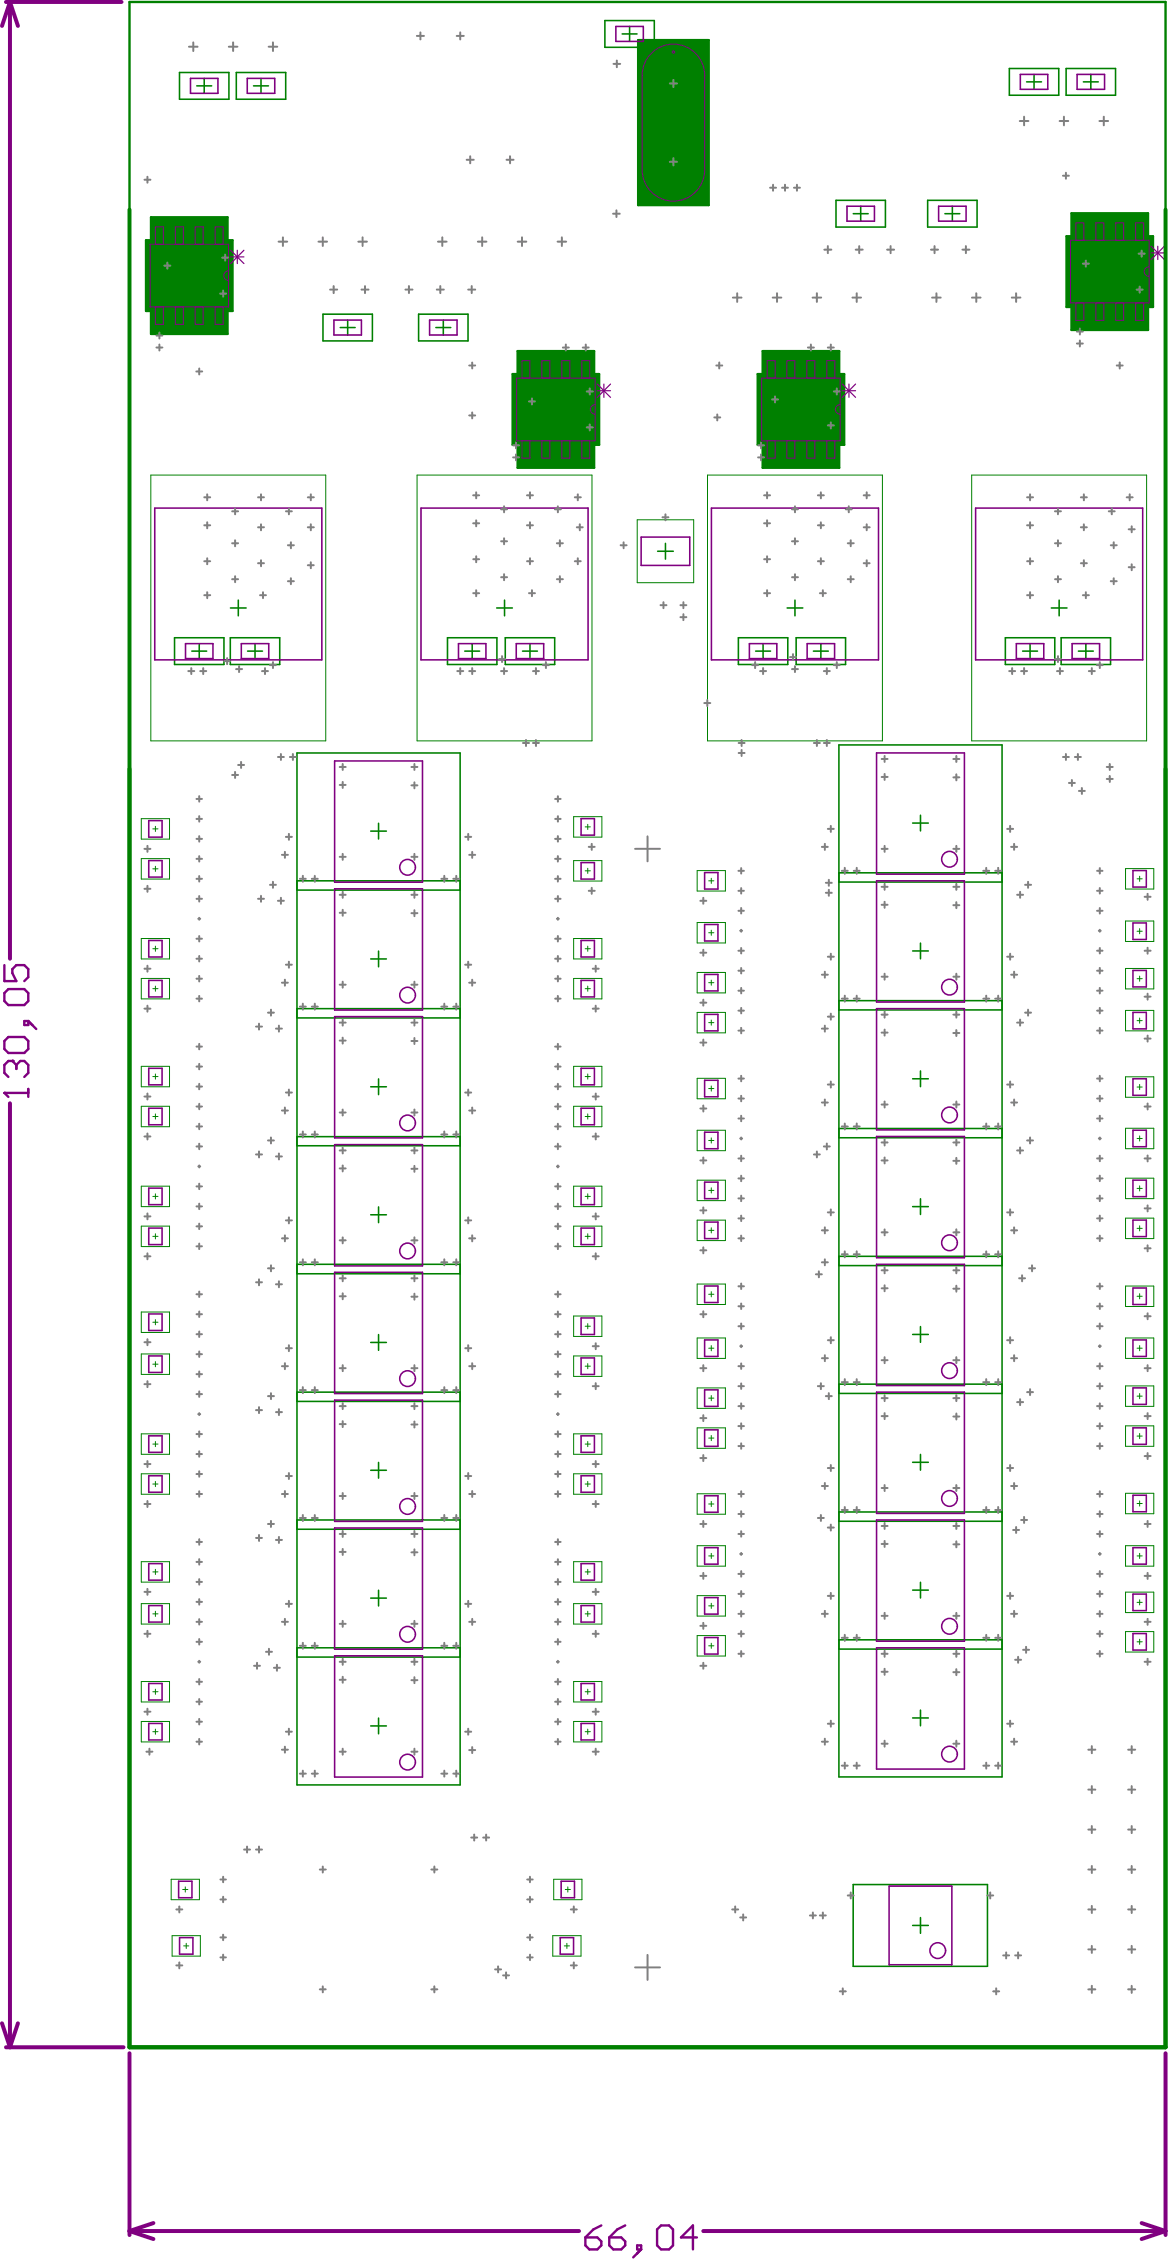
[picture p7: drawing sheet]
<svg xmlns="http://www.w3.org/2000/svg" width="248mm" height="479mm" viewBox="0 0 248 479" stroke-linecap="round" stroke-linejoin="round" font-family="sans-serif">
<g fill="#008000">
<path d="M109.5 74.3h16.2v4.9h1.1v14.9h-1.1v4.9h-16.2v-4.9h-1v-14.9h1z"/>
<path d="M32 46h16.1v4.8h1.1v15h-1.1v4.9h-16.1v-4.9h-1.1v-15h1.1z"/>
<path d="M135 8.5h15v34.9h-15z"/>
<path d="M226.7 45.1h16.2v4.9h1.1v15h-1.1v4.8h-16.2v-4.8h-1v-15h1z"/>
<path d="M161.4 74.3h16.2v4.9h1v14.9h-1v4.9h-16.2v-4.9h-1.1v-14.9h1.1z"/>
</g>
<g fill="none" stroke="#008000" stroke-width=".21">
<path d="M31.9 100.5h37v56.3h-37zM88.3 100.5h37v56.3h-37zM134.8 110h12v13.3h-12zM149.7 100.5h37v56.3h-37zM205.6 100.5h37v56.3h-37zM29.9 173.2h6v4.4h-6zM32.3 175.4h1.1M32.9 174.8v1.1M121.4 172.8h6v4.3h-6zM123.8 175h1.1M124.4 174.4v1.1M29.9 181.7h6v4.3h-6z"/>
<path d="M29.9 198.6h6v4.3h-6zM32.3 183.8h1.1M32.9 183.3v1.1M121.4 182.1h6v4.3h-6zM121.4 198.6h6v4.3h-6zM123.8 184.3h1.1M124.4 183.7v1.1M147.5 184.2h6v4.3h-6zM147.5 195.2h6v4.3h-6zM150 197.4h1.1M150 186.4h1.1M150.5 185.8v1.1"/>
<path d="M150.5 196.8v1.1M238.2 183.8h5.9v4.3h-5.9zM238.2 194.9h5.9v4.3h-5.9zM240.6 197.1h1.1M240.6 186h1.1M241.2 185.4v1.1M241.2 196.5v1.1M29.9 207h6v4.4h-6zM32.3 209.2h1.1M32.3 200.8h1.1M32.9 200.2v1.1M32.9 208.7v1.1"/>
<path d="M121.4 207h6v4.4h-6zM123.8 209.2h1.1M123.8 200.8h1.1M124.4 200.2v1.1M124.4 208.7v1.1M147.5 205.8h6v4.3h-6zM147.5 214.2h6v4.4h-6zM150 216.4h1.1M150 207.9h1.1M150.5 207.4v1.1M150.5 215.8v1.1M238.2 204.9h5.9v4.4h-5.9z"/>
<path d="M238.2 213.8h5.9v4.3h-5.9zM240.6 216h1.1M240.6 207.1h1.1M241.2 206.5v1.1M241.2 215.4v1.1M29.9 225.6h6v4.4h-6zM29.9 234.1h6v4.3h-6zM32.3 236.3h1.1M32.3 227.8h1.1M32.9 227.3v1.1M32.9 235.7v1.1M121.4 225.6h6v4.4h-6z"/>
<path d="M121.4 234.1h6v4.3h-6zM123.8 236.3h1.1M123.8 227.8h1.1M124.4 227.3v1.1M124.4 235.7v1.1M147.5 228.2h6v4.3h-6zM147.5 239.2h6v4.3h-6zM150 230.3h1.1M150.5 229.8v1.1M238.2 227.9h5.9v4.3h-5.9zM238.2 238.7h5.9v4.4h-5.9zM240.6 230h1.1"/>
<path d="M241.2 229.5v1.1M29.9 251h6v4.3h-6zM29.9 259.5h6v4.3h-6zM32.3 253.2h1.1M32.9 252.6v1.1M121.4 251h6v4.3h-6zM121.4 259.5h6v4.3h-6zM123.8 253.2h1.1M124.4 252.6v1.1M147.5 249.7h6v4.4h-6zM147.5 258.2h6v4.3h-6zM150 251.9h1.1"/>
<path d="M150 241.3h1.1M150.5 240.8v1.1M150.5 251.3v1.1M150.5 259.8v1.1M238.2 249.3h5.9v4.3h-5.9zM238.2 257.8h5.9v4.3h-5.9zM240.6 259.9h1.1M240.6 251.5h1.1M240.6 240.9h1.1M241.2 240.4v1.1M241.2 250.9v1.1M241.2 259.4v1.1"/>
<path d="M29.9 277.6h6v4.4h-6zM32.3 279.8h1.1M32.3 261.6h1.1M32.9 261.1v1.1M32.9 279.2v1.1M121.4 278.5h6v4.3h-6zM123.8 261.6h1.1M124.4 261.1v1.1M147.5 271.7h6v4.3h-6zM150 273.9h1.1M150 260.3h1.1M150.5 273.3v1.1"/>
<path d="M238.2 272.1h5.9v4.4h-5.9zM240.6 274.3h1.1M241.2 273.7v1.1M29.9 286.5h6v4.3h-6zM32.3 288.7h1.1M32.9 288.1v1.1M121.4 286.9h6v4.4h-6zM123.8 289.1h1.1M123.8 280.6h1.1M124.4 280.1v1.1M124.4 288.5v1.1M147.5 283.1h6v4.3h-6z"/>
<path d="M147.5 293.7h6v4.3h-6zM150 295.9h1.1M150 285.3h1.1M150.5 284.7v1.1M150.5 295.3v1.1M238.2 283.1h5.9v4.3h-5.9zM238.2 293.3h5.9v4.3h-5.9zM240.6 285.3h1.1M240.6 295.4h1.1M241.2 284.7v1.1M241.2 294.9v1.1M29.9 303.4h6v4.3h-6z"/>
<path d="M29.9 311.9h6v4.3h-6zM32.3 314h1.1M32.3 305.6h1.1M32.9 305v1.1M32.9 313.5v1.1M121.4 303.4h6v4.3h-6zM121.4 311.9h6v4.3h-6zM123.8 314h1.1M123.8 305.6h1.1M124.4 305v1.1M124.4 313.5v1.1M147.5 302.1h6v4.4h-6z"/>
<path d="M147.5 316.1h6v4.3h-6zM150 318.3h1.1M150 304.3h1.1M150.5 303.8v1.1M150.5 317.7v1.1M238.2 301.7h5.9v4.3h-5.9zM238.2 316h5.9v4.3h-5.9zM240.6 318.1h1.1M240.6 303.9h1.1M241.2 303.3v1.1M241.2 317.6v1.1M29.9 330.5h6v4.3h-6z"/>
<path d="M29.9 339.3h6v4.4h-6zM32.3 332.6h1.1M32.9 332.1v1.1M121.4 330.5h6v4.3h-6zM121.4 339.3h6v4.4h-6zM123.8 332.6h1.1M124.4 332.1v1.1M147.5 327.1h6v4.3h-6zM147.5 337.6h6v4.4h-6zM150 339.8h1.1M150 329.2h1.1M150.5 328.7v1.1"/>
<path d="M150.5 339.3v1.1M238.2 327.1h5.9v4.3h-5.9zM238.2 336.9h5.9v4.3h-5.9zM240.6 329.2h1.1M240.6 339.1h1.1M241.2 328.7v1.1M241.2 338.5v1.1M29.9 355.8h6v4.3h-6zM32.3 358h1.1M32.3 341.5h1.1M32.9 340.9v1.1M32.9 357.4v1.1"/>
<path d="M121.4 355.8h6v4.3h-6zM123.8 358h1.1M123.8 341.5h1.1M124.4 340.9v1.1M124.4 357.4v1.1M147.5 346.1h6v4.3h-6zM150 348.3h1.1M150.5 347.7v1.1M238.2 345.3h5.9v4.3h-5.9zM240.6 347.4h1.1M241.2 346.9v1.1M29.9 364.3h6v4.3h-6z"/>
<path d="M32.3 366.4h1.1M32.9 365.9v1.1M121.4 364.3h6v4.3h-6zM123.8 366.4h1.1M124.4 365.9v1.1M36.2 397.7h6v4.3h-6zM38.7 399.8h1.1M39.2 399.3v1.1M117.2 397.7h5.9v4.3h-5.9zM119.6 399.8h1.1M120.2 399.3v1.1M36.4 409.6h6v4.3h-6z"/>
<path d="M38.9 411.8h1.1M39.4 411.2v1.1M117 409.6h5.9v4.3h-5.9zM119.4 411.8h1.1M120 411.2v1.1"/>
</g>
<path d="M135 8.5h15v34.9h-15zM32 46h16.1v4.8h1.1v15h-1.1v4.9h-16.1v-4.9h-1.1v-15h1.1zM226.7 45.1h16.2v4.9h1.1v15h-1.1v4.8h-16.2v-4.8h-1v-15h1zM109.5 74.3h16.2v4.9h1.1v14.9h-1.1v4.9h-16.2v-4.9h-1v-14.9h1zM161.4 74.3h16.2v4.9h1v14.9h-1v4.9h-16.2v-4.9h-1.1v-14.9h1.1z" fill="none" stroke="#008000" stroke-width=".51"/>
<g fill="none" stroke="#008000" stroke-width=".33">
<path d="M38 15.3h10.4v5.7h-10.4zM41.6 18.2h3.2M43.2 16.6v3.1M50 15.3h10.5v5.7h-10.5zM53.7 18.2h3.1M55.2 16.6v3.1M128 4.4h10.5v5.6h-10.5zM131.6 7.2h3.2M133.2 5.6v3.2M213.6 14.5h10.4v5.7h-10.4zM217.2 17.3h3.2M218.8 15.7v3.2"/>
<path d="M225.6 14.5h10.5v5.7h-10.5zM229.2 17.3h3.2M230.8 15.7v3.2M176.9 42.4h10.5v5.6h-10.5zM180.6 45.2h3.1M182.1 43.6v3.2M196.3 42.4h10.5v5.6h-10.5zM199.9 45.2h3.2M201.5 43.6v3.2M68.3 66.5h10.5v5.6h-10.5zM72 69.3h3.1M73.6 67.7v3.2"/>
<path d="M88.6 66.5h10.4v5.6h-10.4zM92.2 69.3h3.2M93.8 67.7v3.2M139.2 116.6h3.3M140.8 115v3.3M36.9 135h10.5v5.6h-10.5zM40.6 137.8h3.1M42.2 136.2v3.2M48.7 135h10.5v5.6h-10.5zM48.8 128.7h3.3M50.4 127v3.3M52.4 137.8h3.1"/>
<path d="M54 136.2v3.2M94.7 135h10.4v5.6h-10.4zM98.3 137.8h3.2M99.9 136.2v3.2M105.1 128.7h3.3M106.8 127v3.3M106.9 135h10.5v5.6h-10.5zM110.6 137.8h3.1M112.1 136.2v3.2M156.2 135h10.5v5.6h-10.5zM159.9 137.8h3.2M161.5 136.2v3.2"/>
<path d="M166.6 128.7h3.3M168.2 127v3.3M168.5 135h10.4v5.6h-10.4zM172.1 137.8h3.2M173.7 136.2v3.2M212.7 135h10.5v5.6h-10.5zM216.4 137.8h3.1M218 136.2v3.2M222.5 128.7h3.3M224.1 127v3.3M224.5 135h10.5v5.6h-10.5zM228.2 137.8h3.1"/>
<path d="M229.8 136.2v3.2M62.8 159.3h34.6v218.4h-34.6zM177.5 157.6h34.5v218.4h-34.5zM78.4 175.9h3.4M80.1 174.2v3.3M193.1 174.2h3.3M194.8 172.5v3.3M62.8 188.3h34.6M62.8 186.4h34.6M177.5 186.6h34.5M177.5 184.7h34.5M194.8 199.6v3.3"/>
<path d="M62.8 215.4h34.6M62.8 213.4h34.6M78.4 202.9h3.4M80.1 201.3v3.3M177.5 213.7h34.5M177.5 211.7h34.5M193.1 201.2h3.3M78.4 230h3.4M80.1 228.3v3.3M177.5 238.8h34.5M193.1 228.3h3.3M194.8 226.6v3.3"/>
<path d="M62.8 242.4h34.6M62.8 240.5h34.6M78.4 257.1h3.4M80.1 255.4v3.3M177.5 240.8h34.5M193.1 255.3h3.3M194.8 253.7v3.3M62.8 269.5h34.6M62.8 267.5h34.6M177.5 267.8h34.5M177.5 265.8h34.5M62.8 296.5h34.6"/>
<path d="M62.8 294.6h34.6M78.4 284.1h3.4M80.1 282.4v3.3M177.5 294.9h34.5M177.5 292.9h34.5M193.1 282.4h3.3M194.8 280.7v3.3M78.4 311.1h3.4M80.1 309.5v3.3M177.5 319.9h34.5M193.1 309.4h3.3M194.8 307.8v3.3"/>
<path d="M62.8 323.6h34.6M62.8 321.6h34.6M78.4 338.2h3.4M80.1 336.5v3.3M177.5 321.9h34.5M193.1 336.5h3.3M194.8 334.8v3.3M62.8 350.6h34.6M62.8 348.7h34.6M177.5 349h34.5M177.5 347h34.5M78.4 365.2h3.4"/>
<path d="M80.1 363.6v3.3M193.1 363.5h3.3M194.8 361.9v3.3M180.5 398.8h28.5v17.3h-28.5zM193.1 407.4h3.3M194.8 405.8v3.3"/>
</g>
<g fill="none" stroke="#800080" stroke-width=".33">
<path d="M40.3 16.6h5.8v3.1h-5.8zM52.3 16.6h5.8v3.1h-5.8zM130.3 5.6h5.8v3.2h-5.8zM215.9 15.7h5.8v3.2h-5.8zM227.9 15.7h5.8v3.2h-5.8zM179.2 43.6h5.8v3.2h-5.8zM198.6 43.6h5.8v3.2h-5.8zM70.7 67.7h5.8v3.2h-5.8zM90.9 67.7h5.8v3.2h-5.8zM32.7 107.5h35.4v32.1h-35.4zM89.1 107.5h35.3v32.1h-35.3zM135.7 113.7h10.3v5.9h-10.3z"/>
<path d="M150.5 107.5h35.4v32.1h-35.4zM206.4 107.5h35.4v32.1h-35.4zM39.3 136.2h5.8v3.2h-5.8zM51.1 136.2h5.8v3.2h-5.8zM97 136.2h5.8v3.2h-5.8zM109.2 136.2h5.9v3.2h-5.9zM158.6 136.2h5.8v3.2h-5.8zM170.8 136.2h5.8v3.2h-5.8zM215.1 136.2h5.8v3.2h-5.8zM226.9 136.2h5.8v3.2h-5.8zM185.5 159.3h18.6v25.7h-18.6zM31.5 173.6h2.8v3.5h-2.8z"/>
<path d="M70.8 161h18.6v25.7h-18.6zM123 173.2h2.8v3.5h-2.8zM31.5 182.1h2.8v3.5h-2.8zM31.5 199h2.8v3.5h-2.8zM70.8 188.1h18.6v25.6h-18.6zM123 199h2.8v3.5h-2.8zM123 182.5h2.8v3.5h-2.8zM149.1 184.6h2.8v3.5h-2.8zM149.1 195.6h2.8v3.5h-2.8zM185.5 186.4h18.6v25.6h-18.6zM239.7 184.2h2.9v3.5h-2.9zM239.7 195.3h2.9v3.5h-2.9z"/>
<path d="M31.5 207.5h2.8v3.5h-2.8zM70.8 215.1h18.6v25.7h-18.6zM123 207.5h2.8v3.5h-2.8zM149.1 206.2h2.8v3.5h-2.8zM149.1 214.6h2.8v3.5h-2.8zM185.5 213.4h18.6v25.7h-18.6zM239.7 205.3h2.9v3.5h-2.9zM239.7 214.2h2.9v3.5h-2.9zM31.5 226.1h2.8v3.5h-2.8zM31.5 234.5h2.8v3.5h-2.8zM123 234.5h2.8v3.5h-2.8zM123 226.1h2.8v3.5h-2.8z"/>
<path d="M149.1 228.6h2.8v3.5h-2.8zM149.1 239.6h2.8v3.5h-2.8zM239.7 228.3h2.9v3.5h-2.9zM239.7 239.2h2.9v3.5h-2.9zM31.5 251.4h2.8v3.5h-2.8zM31.5 259.9h2.8v3.5h-2.8zM70.8 242.2h18.6v25.7h-18.6zM123 259.9h2.8v3.5h-2.8zM123 251.4h2.8v3.5h-2.8zM149.1 250.1h2.8v3.5h-2.8zM149.1 258.6h2.8v3.5h-2.8zM185.5 240.5h18.6v25.6h-18.6z"/>
<path d="M239.7 249.7h2.9v3.5h-2.9zM239.7 258.2h2.9v3.5h-2.9zM31.5 278h2.8v3.5h-2.8zM70.8 269.2h18.6v25.7h-18.6zM123 278.9h2.8v3.5h-2.8zM149.1 272.1h2.8v3.5h-2.8zM185.5 267.5h18.6v25.7h-18.6zM239.7 272.5h2.9v3.5h-2.9zM31.5 286.9h2.8v3.5h-2.8zM70.8 296.3h18.6v25.6h-18.6zM123 287.3h2.8v3.5h-2.8zM149.1 283.5h2.8v3.5h-2.8z"/>
<path d="M149.1 294.1h2.8v3.5h-2.8zM185.5 294.6h18.6v25.6h-18.6zM239.7 283.5h2.9v3.5h-2.9zM239.7 293.7h2.9v3.5h-2.9zM31.5 303.8h2.8v3.5h-2.8zM31.5 312.3h2.8v3.5h-2.8zM123 312.3h2.8v3.5h-2.8zM123 303.8h2.8v3.5h-2.8zM149.1 302.6h2.8v3.5h-2.8zM149.1 316.5h2.8v3.5h-2.8zM239.7 302.1h2.9v3.5h-2.9zM239.7 316.4h2.9v3.5h-2.9z"/>
<path d="M31.5 330.9h2.8v3.5h-2.8zM31.5 339.8h2.8v3.4h-2.8zM70.8 323.3h18.6v25.7h-18.6zM123 339.8h2.8v3.4h-2.8zM123 330.9h2.8v3.5h-2.8zM149.1 338.1h2.8v3.5h-2.8zM149.1 327.5h2.8v3.5h-2.8zM185.5 321.6h18.6v25.7h-18.6zM239.7 327.5h2.9v3.5h-2.9zM239.7 337.3h2.9v3.5h-2.9zM31.5 356.2h2.8v3.5h-2.8zM70.8 350.4h18.6v25.6h-18.6z"/>
<path d="M123 356.2h2.8v3.5h-2.8zM149.1 346.5h2.8v3.5h-2.8zM185.5 348.7h18.6v25.6h-18.6zM239.7 345.7h2.9v3.5h-2.9zM31.5 364.7h2.8v3.5h-2.8zM123 364.7h2.8v3.5h-2.8zM37.8 398.1h2.8v3.5h-2.8zM118.7 398.1h2.9v3.5h-2.9zM188.1 399.1h13.3v16.7h-13.3zM38 410h2.8v3.5h-2.8zM118.5 410h2.9v3.5h-2.9z"/>
</g>
<g fill="none" stroke="#800080" stroke-width=".21">
<path d="M135.9 16v19.9M149.1 16v19.9M31.7 51.7h16.7v13.3h-16.7zM32.9 51.7v-3.7h1.7v3.7M37.1 51.7v-3.7h1.7v3.7M41.3 51.7v-3.7h1.7v3.7M45.5 51.7v-3.7h1.7v3.7M226.5 50.8h16.6v13.3h-16.6zM227.7 50.8v-3.6h1.7v3.6M231.9 50.8v-3.6h1.7v3.6M236.1 50.8v-3.6h1.7v3.6M240.3 50.8v-3.6h1.7v3.6"/>
<path d="M32.9 65v3.6h1.7v-3.6M37.1 65v3.6h1.7v-3.6M41.3 65v3.6h1.7v-3.6M45.5 65v3.6h1.7v-3.6M227.7 64.1v3.7h1.7v-3.7M231.9 64.1v3.7h1.7v-3.7M236.1 64.1v3.7h1.7v-3.7M240.3 64.1v3.7h1.7v-3.7M109.3 80h16.6v13.3h-16.6zM110.5 80v-3.7h1.6v3.7M110.5 93.3v3.7h1.6v-3.7M114.7 80v-3.7h1.7v3.7"/>
<path d="M114.7 93.3v3.7h1.7v-3.7M118.9 93.3v3.7h1.7v-3.7M118.9 80v-3.7h1.7v3.7M123.1 93.3v3.7h1.7v-3.7M123.1 80v-3.7h1.7v3.7M161.2 80h16.6v13.3h-16.6zM162.3 93.3v3.7h1.7v-3.7M162.3 80v-3.7h1.7v3.7M166.5 93.3v3.7h1.7v-3.7M166.5 80v-3.7h1.7v3.7M170.7 93.3v3.7h1.7v-3.7M170.7 80v-3.7h1.7v3.7"/>
<path d="M175 93.3v3.7h1.7v-3.7M175 80v-3.7h1.7v3.7"/>
</g>
<g fill="none" stroke="#800080" stroke-width=".84">
<path d="M1.3 .4h24.4M2.1 .4l-1.7 5.1M2.1 .4v202.5M2.1 .4l1.7 5.1M2.1 233.5v199.7M.4 428.1l1.7 5.1M1.3 433.2h24.8M3.8 428.1l-1.7 5.1M27.4 434.5v38.4M246.6 434.5v38.4M27.4 472.1l5.1 1.7M27.4 472.1h95.1"/>
<path d="M32.5 470.4l-5.1 1.7M148.8 472.1h97.8M241.6 470.4l5 1.7M246.6 472.1l-5 1.7"/>
</g>
<g fill="none" stroke="#800080" stroke-width=".25">
<path d="M48.8 53l2.8 2.8M48.8 54.4h2.8M50.2 53v2.8M51.6 53l-2.8 2.8M243.6 52.1l2.8 2.8M243.6 53.5h2.8M245 52.1v2.8M246.4 52.1l-2.8 2.8M126.4 81.3l2.8 2.8M126.4 82.7h2.8M127.8 81.3v2.8M129.2 81.3l-2.8 2.8"/>
<path d="M178.2 82.7h2.8M178.2 81.3l2.8 2.8M179.6 81.3v2.8M181 81.3l-2.8 2.8"/>
</g>
<path d="M.9 231.3h5.1M6 230.4v1.7" fill="none" stroke="#800080" stroke-width=".51"/>
<circle cx=".9" cy="231.3" r=".25" fill="#800080"/>
<path d="M.9 231.3l.9 .8M2.6 224.5h-.8l-.9 .9v1.6l.9 .9" fill="none" stroke="#800080" stroke-width=".51"/>
<circle cx="2.6" cy="224.5" r=".25" fill="#800080"/>
<g fill="none" stroke="#800080" stroke-width=".51">
<path d="M.9 204.2v3.4h2.6l-.9-1.7v-.8l.9-.9h1.6l.9 .9v1.7l-.9 .8M1.8 209.3h3.3l.9 .8v1.7l-.9 .9h-3.3l-.9-.9v-1.7zM1.8 219.4h3.3l.9 .9v1.7l-.9 .8h-3.3l-.9-.8v-1.7zM5.1 216.1h.9v.8h-.9zM6 216.1l1.7 1.6M2.6 224.5l.9 .9M3.5 225.4v.8M3.5 225.4l.8-.9h.8l.9 .9v1.6l-.9 .9M123.9 473.4h2.5l.8 .9v.8l-.8 .9h-1.7l-.8-.9zM127.2 470.9l-1.6 .9-1.7 1.6M128.9 473.4h2.6l.8 .9v.8l-.8 .9h-1.7l-.9-.9zM132.3 470.9l-1.7 .9-1.7 1.6"/>
<path d="M134.8 475.1h.9v.9h-.9zM135.7 476l-1.7 1.7M139.9 470.9h1.7l.8 .9v3.3l-.8 .9h-1.7l-.9-.9v-3.3zM147.5 473.4h-3.4l2.5-2.5v5.1"/>
</g>
<g fill="none" stroke="#800080" stroke-width=".21">
<path d="M135.9 16a6.6 6.6 0 0 1 6.6-6.7 6.6 6.6 0 0 1 6.6 6.7M135.9 35.9a6.6 6.6 0 0 0 6.6 6.7 6.6 6.6 0 0 0 6.6-6.7M48.4 57.3a1.01 1.01 0 0 0-1.1 1 1.01 1.01 0 0 0 1.1 1M243.1 56.5a1.01 1.01 0 0 0-1 1 1.01 1.01 0 0 0 1 1M125.9 85.6a1.01 1.01 0 0 0-1 1 1.01 1.01 0 0 0 1 1.1M177.8 85.6a1.01 1.01 0 0 0-1 1 1.01 1.01 0 0 0 1 1.1"/>
<circle cx="142.5" cy="11" r=".25"/>
</g>
<g fill="none" stroke="#800080" stroke-width=".33">
<circle cx="86.2" cy="183.5" r="1.66"/>
<circle cx="200.9" cy="181.8" r="1.66"/>
<circle cx="86.2" cy="210.6" r="1.66"/>
<circle cx="200.9" cy="208.9" r="1.66"/>
<circle cx="86.2" cy="237.6" r="1.66"/>
<circle cx="200.9" cy="235.9" r="1.66"/>
<circle cx="86.2" cy="264.7" r="1.66"/>
<circle cx="200.9" cy="263" r="1.66"/>
<circle cx="86.2" cy="291.7" r="1.66"/>
<circle cx="200.9" cy="290" r="1.66"/>
<circle cx="86.2" cy="318.8" r="1.66"/>
<circle cx="200.9" cy="317.1" r="1.66"/>
<circle cx="86.2" cy="345.8" r="1.66"/>
<circle cx="200.9" cy="344.1" r="1.66"/>
<circle cx="86.2" cy="372.9" r="1.66"/>
<circle cx="200.9" cy="371.2" r="1.66"/>
<circle cx="198.4" cy="412.8" r="1.66"/>
</g>
<path d="M27.4 44.4v388.8h219.2v-388.8" fill="none" stroke="#008000" stroke-width=".84"/>
<path d="M27.4 .4h219.2v432.8h-219.2z" fill="none" stroke="#008000" stroke-width=".51"/>
<g fill="none" stroke="#808080" stroke-width=".42">
<path d="M40 9.9h1.8M40.9 9v1.8M48.4 9.9h1.8M49.3 9v1.8M56.8 9.9h1.9M57.8 9v1.8M88.2 7.6h1.5M89 6.9v1.5M96.6 7.6h1.5M97.4 6.9v1.5M129.8 13.5h1.4M130.5 12.8v1.4"/>
<path d="M141.7 17.7h1.6M142.5 16.9v1.5M30.6 38h1.2M31.2 37.4v1.3M98.8 33.8h1.4M99.5 33.1v1.5M107.2 33.8h1.5M107.9 33.1v1.5M141.7 34.2h1.6M142.5 33.5v1.5M162.9 39.7h1.3M163.6 39.1v1.3"/>
<path d="M165.5 39.7h1.2M166.1 39.1v1.3M168 39.7h1.3M168.6 39.1v1.3M215.8 25.6h1.8M216.7 24.7v1.8M224.2 25.6h1.8M224.9 37.2h1.3M225.1 24.7v1.8M225.6 36.6v1.2M232.7 25.6h1.8M233.6 24.7v1.8"/>
<path d="M34.8 56.2h1.2M35.4 55.6v1.2M47 54.5h1.3M47.6 53.9v1.3M59 51.1h1.8M59.9 50.2v1.9M67.4 51.1h1.8M68.3 50.2v1.9M75.8 51.1h1.8M76.7 50.2v1.9M92.7 51.1h1.8M93.6 50.2v1.9"/>
<path d="M101.1 51.1h1.8M102 50.2v1.9M109.5 51.1h1.9M110.5 50.2v1.9M118 51.1h1.8M118.9 50.2v1.9M129.7 45.2h1.4M130.4 44.5v1.4M174.4 52.8h1.5M175.2 52.1v1.5M181.1 52.8h1.5M181.8 52.1v1.5"/>
<path d="M187.7 52.8h1.5M188.5 52.1v1.5M197 52.8h1.5M197.8 52.1v1.5M203.6 52.8h1.5M204.4 52.1v1.5M229.1 55.8h1.3M229.8 55.2v1.2M240.9 53.7h1.3M241.6 53v1.3M33.1 73.5h1.3M33.1 71h1.3"/>
<path d="M33.7 70.4v1.2M33.7 72.9v1.3M41.5 78.6h1.3M42.2 78v1.2M46.6 62.1h1.3M47.2 61.5v1.3M69.9 61.3h1.4M70.6 60.5v1.5M76.5 61.3h1.5M77.2 60.5v1.5M85.8 61.3h1.5M86.5 60.5v1.5"/>
<path d="M92.4 61.3h1.5M93.2 60.5v1.5M99.1 61.3h1.5M99.3 77.3h1.3M99.8 60.5v1.5M99.9 76.7v1.3M119.1 73.5h1.3M119.7 72.9v1.3M123.3 73.5h1.3M124 72.9v1.3M151.6 77.3h1.2M152.2 76.7v1.3"/>
<path d="M155.1 63h1.8M156 62.1v1.8M163.5 63h1.8M164.4 62.1v1.8M171 73.5h1.2M171.6 72.9v1.3M171.9 63h1.9M172.9 62.1v1.8M175.2 73.5h1.2M175.8 72.9v1.3M180.4 63h1.8M181.3 62.1v1.8"/>
<path d="M197.2 63h1.9M198.2 62.1v1.8M205.7 63h1.8M206.6 62.1v1.8M214.1 63h1.8M215 62.1v1.8M227.9 70.2h1.2M227.9 72.7h1.2M228.5 69.5v1.3M228.5 72.1v1.2M236.3 77.3h1.3M236.9 76.7v1.3"/>
<path d="M240.5 61.3h1.3M241.2 60.6v1.3M99.3 87.9h1.3M99.9 87.3v1.2M108.6 96.8h1.2M108.6 94.2h1.2M109.2 93.6v1.3M109.2 96.1v1.3M111.9 84.9h1.3M112.6 84.3v1.3M124.2 82.8h1.2M124.2 90.4h1.2"/>
<path d="M124.8 82.2v1.3M124.8 89.8v1.3M151.1 88.3h1.3M151.8 87.7v1.3M160.4 96.8h1.3M160.4 94.2h1.3M161.1 93.6v1.3M161.1 96.1v1.3M163.4 84.5h1.2M164 83.9v1.3M175.2 90h1.2M175.8 89.4v1.3"/>
<path d="M176.4 82.8h1.3M177.1 82.2v1.3M43.2 105.2h1.3M43.2 111.2h1.3M43.2 118.8h1.3M43.8 104.6v1.3M43.8 110.5v1.3M43.8 118.1v1.3M49.1 108.2h1.3M49.1 115h1.3M49.7 107.6v1.2M49.7 114.3v1.3"/>
<path d="M54.6 105.2h1.3M54.6 119.2h1.3M54.6 111.6h1.3M55.2 104.6v1.3M55.2 110.9v1.3M55.2 118.5v1.3M60.5 108.2h1.3M60.9 115.4h1.3M61.1 107.6v1.2M61.6 114.7v1.3M65.1 105.2h1.3M65.1 111.6h1.3"/>
<path d="M65.1 119.6h1.3M65.8 104.6v1.3M65.8 110.9v1.3M65.8 119v1.2M100.1 104.8h1.3M100.1 118.3h1.3M100.1 110.7h1.3M100.8 104.2v1.2M100.8 110.1v1.3M100.8 117.7v1.3M106 107.8h1.3M106 114.5h1.3"/>
<path d="M106.7 107.1v1.3M106.7 113.9v1.3M111.5 111.2h1.3M111.5 118.8h1.3M111.5 104.8h1.3M112.1 104.2v1.2M112.1 110.5v1.3M112.1 118.1v1.3M117.4 107.8h1.3M117.8 115h1.3M118 107.1v1.3M118.5 114.3v1.3"/>
<path d="M121.6 105.2h1.3M121.6 118.8h1.3M122.1 111.6h1.2M122.3 104.6v1.3M122.3 118.1v1.3M122.7 110.9v1.3M131.3 115.4h1.3M132 114.7v1.3M140.2 109.5h1.2M140.8 108.8v1.3M161.7 104.8h1.2M161.7 118.3h1.2"/>
<path d="M161.7 110.7h1.2M162.3 104.2v1.2M162.3 110.1v1.3M162.3 117.7v1.3M167.6 107.8h1.3M167.6 114.5h1.3M168.2 107.1v1.3M168.2 113.9v1.3M173.1 111.2h1.2M173.1 118.8h1.2M173.1 104.8h1.2M173.7 104.2v1.2"/>
<path d="M173.7 110.5v1.3M173.7 118.1v1.3M179 107.8h1.2M179.4 115h1.3M179.6 107.1v1.3M180 114.3v1.3M182.8 119.2h1.2M182.8 111.6h1.2M182.8 104.8h1.2M183.4 104.2v1.2M183.4 110.9v1.3M183.4 118.5v1.3"/>
<path d="M217.3 105.2h1.3M217.3 111.2h1.3M217.3 118.8h1.3M218 104.6v1.3M218 110.5v1.3M218 118.1v1.3M223.2 108.2h1.3M223.2 115h1.3M223.9 107.6v1.2M223.9 114.3v1.3M228.7 105.2h1.3M228.7 119.2h1.3"/>
<path d="M228.7 111.6h1.3M229.4 104.6v1.3M229.4 110.9v1.3M229.4 118.5v1.3M234.6 108.2h1.3M235 115.4h1.3M235.3 107.6v1.2M235.7 114.7v1.3M238.4 105.2h1.3M238.8 112h1.3M239 104.6v1.3M239.5 111.4v1.2"/>
<path d="M239.5 119.4v1.3M43.2 125.9h1.3M43.8 125.3v1.3M47.4 139.9h1.3M48.1 139.3v1.2M49.1 122.6h1.3M49.7 121.9v1.3M55 125.9h1.3M55.7 125.3v1.3M60.9 123h1.3M61.6 122.4v1.2M100.1 125.5h1.3"/>
<path d="M100.8 124.9v1.3M105.6 139.5h1.3M106 122.1h1.3M106.2 138.8v1.3M106.7 121.5v1.3M111.9 125.5h1.3M112.6 124.9v1.3M117.8 122.6h1.3M118.5 121.9v1.3M139.8 128.1h1.2M140.4 127.4v1.3M144 128.1h1.2"/>
<path d="M144 130.6h1.2M144.6 127.4v1.3M144.6 130v1.2M161.7 125.5h1.2M162.3 124.9v1.3M167.2 139h1.2M167.6 122.1h1.3M167.8 138.4v1.3M168.2 121.5v1.3M173.5 125.5h1.3M174.1 124.9v1.3M179.4 122.6h1.3"/>
<path d="M180 121.9v1.3M217.3 125.9h1.3M218 125.3v1.3M223.2 139.5h1.3M223.2 122.6h1.3M223.9 121.9v1.3M223.9 138.8v1.3M229.1 125.9h1.3M229.8 125.3v1.3M235 123h1.3M235.7 122.4v1.2M238.8 120h1.3"/>
<path d="M39.8 142h1.3M40.5 141.4v1.2M42.4 142h1.2M43 141.4v1.2M50 141.6h1.2M50.6 140.9v1.3M55.4 142h1.3M56.1 141.4v1.2M57.1 140.7h1.3M57.8 140.1v1.3M59.4 159.5v1.3M62 159.5v1.3"/>
<path d="M96.8 142h1.2M97.4 141.4v1.2M99.3 142h1.3M99.9 141.4v1.2M106 142h1.3M106.7 141.4v1.2M110.7 157.2h1.2M111.3 156.6v1.3M112.8 142h1.2M112.8 157.2h1.2M113.4 141.4v1.2M113.4 156.6v1.3"/>
<path d="M114.9 140.7h1.3M115.5 140.1v1.3M149 148.8h1.3M149.7 148.1v1.3M156.3 157.2h1.3M156.3 159.3h1.3M156.9 156.6v1.3M156.9 158.7v1.3M159.2 140.7h1.2M159.8 140.1v1.3M160.8 142h1.3M161.5 141.4v1.2"/>
<path d="M167.6 141.6h1.3M168.2 140.9v1.3M172.2 157.2h1.3M172.9 156.6v1.3M174.3 142h1.3M174.3 157.2h1.3M175 141.4v1.2M175 156.6v1.3M176.4 140.7h1.3M177.1 140.1v1.3M187.2 160v1.2M202.4 160v1.2"/>
<path d="M213.5 142h1.3M214.2 141.4v1.2M216.1 142h1.2M216.7 141.4v1.2M223.7 142h1.2M224.3 141.4v1.2M225.6 159.5v1.3M228.1 159.5v1.3M230.4 142h1.3M231 141.4v1.2M232.1 140.7h1.3M232.7 140.1v1.3"/>
<path d="M30.6 179.6h1.2M31.2 179v1.3M41.6 177.5h1.1M41.6 169.1h1.1M41.6 173.3h1.1M42.2 168.5v1.1M42.2 172.7v1.2M42.2 176.9v1.2M49.1 164h1.3M49.7 163.4v1.2M50.4 161.9h1.2M51 161.2v1.3"/>
<path d="M58.8 160.2h1.3M60.5 177.1h1.3M61.1 176.5v1.2M61.3 160.2h1.3M71.9 162.3h1.2M71.9 166.1h1.2M72.5 161.7v1.2M72.5 165.5v1.2M87.1 162.3h1.2M87.1 166.2h1.2M87.7 161.7v1.2M87.7 165.5v1.3"/>
<path d="M98.4 177.1h1.3M99.1 176.5v1.2M117.5 177.5h1.1M117.5 169.1h1.1M117.5 173.3h1.1M118 168.5v1.1M118 172.7v1.2M118 176.9v1.2M124.6 179.2h1.2M125.2 178.6v1.2M134.4 179.6h5.3M137 177v5.3"/>
<path d="M173.9 179.2h1.3M174.5 178.6v1.2M175.2 175.4h1.2M175.8 174.8v1.2M186.6 179.6h1.2M186.6 160.6h1.2M186.6 164.4h1.2M187.2 163.8v1.2M187.2 179v1.3M201.7 179.6h1.3M201.7 160.6h1.3M201.7 164.5h1.3"/>
<path d="M202.4 163.9v1.2M202.4 179v1.3M213.1 175.4h1.3M213.8 174.8v1.2M214 179.2h1.2M214.6 178.6v1.2M224.9 160.2h1.3M226.2 165.7h1.3M226.8 165v1.3M227.5 160.2h1.2M228.3 167.4h1.3M228.9 166.7v1.3"/>
<path d="M234.2 164.8h1.3M234.2 162.3h1.3M234.8 161.7v1.2M234.8 164.2v1.3M30.6 188.1h1.2M31.2 187.4v1.3M41.6 190.2h1.1M41.6 186h1.1M41.6 181.7h1.1M41.6 198.6h1.1M42 194.4h.4M42.2 181.2v1.1"/>
<path d="M42.2 185.4v1.1M42.2 189.6v1.2M42.2 194.2v.4M42.2 198.1v1.1M54.6 190.2h1.3M55.2 189.6v1.2M57.1 187.2h1.3M57.8 186.6v1.3M58.8 190.6h1.3M59.4 190v1.2M59.7 180.9h1.2M60.3 180.3v1.2"/>
<path d="M63.5 186h1.2M64.1 185.3v1.3M66 186h1.2M66.6 185.3v1.3M71.9 189.3h1.2M71.9 181.3h1.2M71.9 193.1h1.2M72.5 180.7v1.2M72.5 188.7v1.3M72.5 192.5v1.3M87.1 189.3h1.2M87.1 181.3h1.2"/>
<path d="M87.1 193.2h1.2M87.7 180.7v1.2M87.7 188.7v1.3M87.7 192.6v1.3M93.4 186h1.2M94 185.3v1.3M95.9 186h1.3M96.5 185.3v1.3M99.3 180.9h1.3M99.9 180.3v1.2M117.5 190.2h1.1M117.5 186h1.1"/>
<path d="M117.5 181.7h1.1M117.5 198.6h1.1M117.8 194.4h.5M118 181.2v1.1M118 185.4v1.1M118 189.6v1.2M118 194.2v.4M118 198.1v1.1M124.6 188.5h1.2M125.2 187.9v1.2M148.2 190.6h1.3M148.8 190v1.2"/>
<path d="M156.3 184.3h1.1M156.3 188.5h1.1M156.3 192.7h1.1M156.6 197h.4M156.8 183.7v1.2M156.8 187.9v1.2M156.8 192.1v1.2M156.8 196.7v.5M174.8 186.8h1.2M174.8 188.9h1.2M175.4 186.2v1.2M175.4 188.3v1.3"/>
<path d="M178.1 184.3h1.3M178.8 183.6v1.3M180.7 184.3h1.2M181.3 183.6v1.3M186.6 187.7h1.2M186.6 191.5h1.2M187.2 187v1.3M187.2 190.8v1.3M201.7 187.7h1.3M201.7 191.5h1.3M202.4 187v1.3M202.4 190.9v1.3"/>
<path d="M208.1 184.3h1.2M208.7 183.6v1.3M210.6 184.3h1.3M211.2 183.6v1.3M215.2 189.3h1.3M215.9 188.7v1.3M216.9 187.2h1.3M217.5 186.6v1.3M232.1 184.3h1.2M232.1 188.5h1.2M232.1 192.7h1.2M232.5 197h.4"/>
<path d="M232.7 183.7v1.2M232.7 187.9v1.2M232.7 192.1v1.2M232.7 196.7v.5M242.2 189.8h1.3M242.8 189.1v1.3M30.6 205h1.2M30.6 213.4h1.2M31.2 204.3v1.3M31.2 212.8v1.3M41.6 211.3h1.1M41.6 202.9h1.1"/>
<path d="M41.6 207.1h1.1M42.2 202.3v1.2M42.2 206.5v1.2M42.2 210.7v1.2M54.2 217.2h1.2M54.8 216.6v1.3M56.7 214.3h1.3M57.3 213.6v1.3M58.4 217.7h1.3M59 217v1.3M59.7 207.9h1.2M60.3 207.3v1.3"/>
<path d="M60.5 204.1h1.3M61.1 203.5v1.3M63.5 213h1.2M64.1 212.4v1.2M66 213h1.2M66.6 212.4v1.2M71.9 216.4h1.2M71.9 208.4h1.2M72.5 207.7v1.3M72.5 215.8v1.2M72.5 219.6v1.2M87.1 216.4h1.2"/>
<path d="M87.1 208.4h1.2M87.7 207.7v1.3M87.7 215.8v1.2M87.7 219.6v1.3M93.4 213h1.2M94 212.4v1.2M95.9 213h1.3M96.5 212.4v1.2M98.4 204.1h1.3M99.1 203.5v1.3M99.3 207.9h1.3M99.9 207.3v1.3"/>
<path d="M117.5 211.3h1.1M117.5 202.9h1.1M117.5 207.1h1.1M118 202.3v1.2M118 206.5v1.2M118 210.7v1.2M125.4 205h1.3M125.4 213.4h1.3M126.1 204.3v1.3M126.1 212.8v1.3M148.2 201.6h1.3M148.2 212.2h1.3"/>
<path d="M148.8 201v1.2M148.8 211.5v1.3M148.8 220v1.3M156.3 201.2h1.1M156.3 218.1h1.1M156.3 209.6h1.1M156.3 205.4h1.1M156.3 213.9h1.1M156.8 200.6v1.2M156.8 204.8v1.2M156.8 209v1.2M156.8 213.3v1.1"/>
<path d="M156.8 217.5v1.2M173.9 217.7h1.3M173.9 206.2h1.3M174.5 205.6v1.3M174.5 217v1.3M175.2 215.1h1.2M175.2 202.4h1.2M175.8 201.8v1.3M175.8 214.5v1.3M178.1 211.3h1.3M178.8 210.7v1.3M180.7 211.3h1.2"/>
<path d="M181.3 210.7v1.3M186.6 206.7h1.2M186.6 214.7h1.2M186.6 218.5h1.2M187.2 206v1.3M187.2 214.1v1.2M187.2 217.9v1.2M201.7 206.7h1.3M201.7 214.7h1.3M201.7 218.6h1.3M202.4 206v1.3M202.4 214.1v1.2"/>
<path d="M202.4 218v1.2M208.1 211.3h1.2M208.7 210.7v1.3M210.6 211.3h1.3M211.2 210.7v1.3M213.1 202.4h1.3M213.8 201.8v1.3M214 206.2h1.2M214.6 205.6v1.3M215.2 216.4h1.3M215.9 215.8v1.2M216.9 214.3h1.3"/>
<path d="M217.5 213.6v1.3M232.1 201.2h1.2M232.1 218.1h1.2M232.1 209.6h1.2M232.1 205.4h1.2M232.1 213.9h1.2M232.7 200.6v1.2M232.7 204.8v1.2M232.7 209v1.2M232.7 213.3v1.1M232.7 217.5v1.2M242.2 201.2h1.3"/>
<path d="M242.2 210.9h1.3M242.2 219.8h1.3M242.8 200.5v1.3M242.8 210.3v1.2M242.8 219.1v1.3M30.6 232h1.2M31.2 231.4v1.3M31.2 239.9v1.2M41.6 238.4h1.1M41.6 234.1h1.1M41.6 229.9h1.1M41.6 221.5h1.1"/>
<path d="M41.6 225.7h1.1M42.2 220.9v1.1M42.2 225.1v1.2M42.2 229.3v1.2M42.2 233.6v1.1M42.2 237.8v1.2M59.7 235h1.2M60.3 234.4v1.2M60.5 231.2h1.3M61.1 230.6v1.2M64.1 239.4v1.3M66.6 239.4v1.3"/>
<path d="M71.9 235.4h1.2M71.9 220.2h1.2M72.5 234.8v1.2M87.1 235.4h1.2M87.1 220.3h1.2M87.7 234.8v1.2M94 239.4v1.3M96.5 239.4v1.3M98.4 231.2h1.3M99.1 230.6v1.2M99.3 235h1.3M99.9 234.4v1.2"/>
<path d="M117.5 238.4h1.1M117.5 234.1h1.1M117.5 229.9h1.1M117.5 221.5h1.1M117.5 225.7h1.1M118 220.9v1.1M118 225.1v1.2M118 229.3v1.2M118 233.6v1.1M118 237.8v1.2M125.4 232h1.3M126.1 231.4v1.3"/>
<path d="M126.1 239.9v1.2M148.2 220.6h1.3M148.2 234.6h1.3M148.8 233.9v1.3M156.3 236.7h1.1M156.3 228.2h1.1M156.3 232.5h1.1M156.8 227.6v1.2M156.8 231.9v1.1M156.8 236.1v1.2M173.9 233.3h1.3M174.5 232.7v1.2"/>
<path d="M175.2 229.5h1.2M175.8 228.9v1.2M178.1 238.4h1.3M178.8 237.7v1.3M180.7 238.4h1.2M181.3 237.7v1.3M186.6 233.7h1.2M187.2 233.1v1.3M201.7 233.7h1.3M202.4 233.1v1.3M208.1 238.4h1.2M208.7 237.7v1.3"/>
<path d="M210.6 238.4h1.3M211.2 237.7v1.3M213.1 229.5h1.3M213.8 228.9v1.2M214 233.3h1.2M214.6 232.7v1.2M232.1 236.7h1.2M232.1 228.2h1.2M232.1 232.5h1.2M232.7 227.6v1.2M232.7 231.9v1.1M232.7 236.1v1.2"/>
<path d="M242.2 234.1h1.3M242.8 233.5v1.3M30.6 240.5h1.2M30.6 257.4h1.2M31.2 256.8v1.2M41.6 242.6h1.1M41.6 251.1h1.1M41.6 255.3h1.1M41.6 259.5h1.1M42 246.8h.4M42.2 242v1.2M42.2 246.6v.4"/>
<path d="M42.2 250.5v1.1M42.2 254.7v1.2M42.2 258.9v1.2M54.2 244.3h1.2M54.8 243.7v1.2M56.7 241.3h1.3M57.3 240.7v1.3M58.4 244.7h1.3M59 244.1v1.2M60.5 258.2h1.3M61.1 257.6v1.3M63.5 240.1h1.2"/>
<path d="M66 240.1h1.2M71.9 243.4h1.2M71.9 247.2h1.2M72.5 242.8v1.3M72.5 246.6v1.3M87.1 243.4h1.2M87.1 247.3h1.2M87.7 242.8v1.3M87.7 246.7v1.3M93.4 240.1h1.2M95.9 240.1h1.3M98.4 258.2h1.3"/>
<path d="M99.1 257.6v1.3M117.5 242.6h1.1M117.5 251.1h1.1M117.5 255.3h1.1M117.5 259.5h1.1M117.8 246.8h.5M118 242v1.2M118 246.6v.4M118 250.5v1.1M118 254.7v1.2M118 258.9v1.2M125.4 240.5h1.3"/>
<path d="M125.4 257.4h1.3M126.1 256.8v1.2M148.2 245.6h1.3M148.2 256.1h1.3M148.8 244.9v1.3M148.8 255.5v1.3M156.3 245.1h1.1M156.3 257.8h1.1M156.3 249.4h1.1M156.3 253.6h1.1M156.6 240.9h.4M156.8 240.7v.4"/>
<path d="M156.8 244.6v1.1M156.8 248.8v1.1M156.8 253v1.2M156.8 257.2v1.2M172.2 244.3h1.3M172.9 243.7v1.2M174.3 242.6h1.3M174.5 259.7v1.3M175 242v1.2M175.2 256.5h1.2M175.8 255.9v1.3M186.6 241.8h1.2"/>
<path d="M186.6 245.6h1.2M187.2 241.1v1.3M187.2 244.9v1.3M201.7 241.8h1.3M201.7 245.6h1.3M202.4 241.1v1.3M202.4 245v1.3M213.1 256.5h1.3M213.8 255.9v1.3M214.6 259.7v1.3M215.2 243.4h1.3M215.9 242.8v1.3"/>
<path d="M217.3 241.3h1.3M218 240.7v1.3M232.1 245.1h1.2M232.1 257.8h1.2M232.1 249.4h1.2M232.1 253.6h1.2M232.5 240.9h.4M232.7 240.7v.4M232.7 244.6v1.1M232.7 248.8v1.1M232.7 253v1.2M232.7 257.2v1.2"/>
<path d="M242.2 245.1h1.3M242.2 255.7h1.3M242.8 244.5v1.3M242.8 255.1v1.2M30.6 265.8h1.2M31.2 265.2v1.3M41.6 278.1h1.1M41.6 263.7h1.1M41.6 273.9h1.1M42.2 263.1v1.2M42.2 273.3v1.2M42.2 277.5v1.2"/>
<path d="M54.2 271.3h1.2M54.8 270.7v1.3M56.7 268.4h1.3M57.3 267.7v1.3M58.4 271.8h1.3M59 271.1v1.3M59.7 262h1.2M60.3 261.4v1.3M63.5 267.1h1.2M64.1 266.5v1.2M66 267.1h1.2M66.6 266.5v1.2"/>
<path d="M71.9 270.5h1.2M71.9 262.5h1.2M71.9 274.3h1.2M72.5 261.8v1.3M72.5 269.9v1.2M72.5 273.7v1.2M87.1 270.5h1.2M87.1 262.5h1.2M87.1 274.4h1.2M87.7 261.8v1.3M87.7 269.9v1.2M87.7 273.7v1.3"/>
<path d="M93.4 267.1h1.2M94 266.5v1.2M95.9 267.1h1.3M96.5 266.5v1.2M99.3 262h1.3M99.9 261.4v1.3M117.5 278.1h1.1M117.5 263.7h1.1M117.5 273.9h1.1M118 263.1v1.2M118 273.3v1.2M118 277.5v1.2"/>
<path d="M125.4 265.8h1.3M126.1 265.2v1.3M148.2 264.6h1.3M148.2 278.1h1.3M148.8 263.9v1.3M148.8 277.5v1.2M156.3 262h1.1M156.3 276.4h1.1M156.3 272.2h1.1M156.8 261.5v1.1M156.8 271.6v1.2M156.8 275.8v1.2"/>
<path d="M172.6 269.6h1.3M173.3 269v1.3M173.9 267.1h1.3M173.9 260.3h1.3M174.5 266.5v1.2M178.1 265.4h1.3M178.8 264.8v1.3M180.7 265.4h1.2M181.3 264.8v1.3M186.6 260.8h1.2M186.6 268.8h1.2M186.6 272.6h1.2"/>
<path d="M187.2 260.1v1.3M187.2 268.2v1.2M187.2 272v1.2M201.7 260.8h1.3M201.7 268.8h1.3M201.7 272.7h1.3M202.4 260.1v1.3M202.4 268.2v1.2M202.4 272.1v1.2M208.1 265.4h1.2M208.7 264.8v1.3M210.6 265.4h1.3"/>
<path d="M211.2 264.8v1.3M214 260.3h1.2M215.6 270.5h1.3M216.3 269.9v1.2M217.8 268.4h1.2M218.4 267.7v1.3M232.1 262h1.2M232.1 276.4h1.2M232.1 272.2h1.2M232.7 261.5v1.1M232.7 271.6v1.2M232.7 275.8v1.2"/>
<path d="M242.2 264.2h1.3M242.2 278.5h1.3M242.8 263.5v1.3M242.8 277.9v1.3M30.6 284h1.2M30.6 292.9h1.2M31.2 283.4v1.3M31.2 292.3v1.2M41.6 290.8h1.1M41.6 282.3h1.1M41.6 286.6h1.1M41.6 295h1.1"/>
<path d="M42 299.2h.4M42.2 281.7v1.2M42.2 286v1.1M42.2 290.2v1.2M42.2 294.4v1.2M42.2 299v.4M54.2 298.4h1.2M54.8 297.8v1.2M56.7 295.4h1.3M57.3 294.8v1.3M58.4 298.8h1.3M59 298.2v1.2"/>
<path d="M59.7 289.1h1.2M60.3 288.5v1.2M60.5 285.3h1.3M61.1 284.7v1.2M63.5 294.2h1.2M64.1 293.5v1.3M66 294.2h1.2M66.6 293.5v1.3M71.9 289.5h1.2M71.9 297.5h1.2M72.5 288.9v1.2M72.5 296.9v1.3"/>
<path d="M87.1 289.5h1.2M87.1 297.5h1.2M87.7 288.9v1.2M87.7 296.9v1.3M93.4 294.2h1.2M94 293.5v1.3M95.9 294.2h1.3M96.5 293.5v1.3M98.4 285.3h1.3M99.1 284.7v1.2M99.3 289.1h1.3M99.9 288.5v1.2"/>
<path d="M117.5 290.8h1.1M117.5 282.3h1.1M117.5 286.6h1.1M117.5 295h1.1M117.8 299.2h.5M118 281.7v1.2M118 286v1.1M118 290.2v1.2M118 294.4v1.2M118 299v.4M125.4 293.3h1.3M125.4 284.9h1.3"/>
<path d="M126.1 284.2v1.3M126.1 292.7v1.2M148.2 289.5h1.3M148.8 288.9v1.2M148.8 299.4v1.3M156.3 293.3h1.1M156.3 289.1h1.1M156.3 297.5h1.1M156.3 280.6h1.1M156.6 284.9h.4M156.8 280.1v1.1M156.8 284.7v.4"/>
<path d="M156.8 288.5v1.2M156.8 292.7v1.2M156.8 297v1.1M173.1 293.3h1.2M173.7 292.7v1.2M173.9 287.4h1.3M174.5 286.8v1.2M174.8 295.4h1.2M175.2 283.6h1.2M175.4 294.8v1.3M175.8 283v1.2M178.1 292.5h1.3"/>
<path d="M178.8 291.8v1.3M180.7 292.5h1.2M181.3 291.8v1.3M186.6 287.8h1.2M186.6 295.9h1.2M186.6 299.7h1.2M187.2 287.2v1.3M187.2 295.2v1.3M187.2 299v1.3M201.7 287.8h1.3M201.7 295.9h1.3M201.7 299.7h1.3"/>
<path d="M202.4 287.2v1.3M202.4 295.2v1.3M202.4 299.1v1.3M208.1 292.5h1.2M208.7 291.8v1.3M210.6 292.5h1.3M211.2 291.8v1.3M213.1 283.6h1.3M213.8 283v1.2M214 287.4h1.2M214.6 286.8v1.2M215.2 296.7h1.3"/>
<path d="M215.9 296.1v1.2M217.3 294.6h1.3M218 293.9v1.3M232.1 293.3h1.2M232.1 289.1h1.2M232.1 297.5h1.2M232.1 280.6h1.2M232.5 284.9h.4M232.7 280.1v1.1M232.7 284.7v.4M232.7 288.5v1.2M232.7 292.7v1.2"/>
<path d="M232.7 297v1.1M242.2 289.5h1.3M242.2 299.7h1.3M242.8 288.9v1.2M242.8 299v1.3M30.6 309.8h1.2M30.6 318.3h1.2M31.2 309.2v1.2M31.2 317.6v1.3M41.6 316.1h1.1M41.6 311.9h1.1M41.6 303.5h1.1"/>
<path d="M41.6 307.7h1.1M42.2 302.9v1.1M42.2 307.1v1.2M42.2 311.3v1.2M42.2 315.6v1.1M59.7 316.1h1.2M60.3 315.5v1.3M60.5 312.3h1.3M61.1 311.7v1.3M71.9 316.6h1.2M71.9 301.3h1.2M72.5 300.7v1.3"/>
<path d="M72.5 315.9v1.3M87.1 316.6h1.2M87.1 301.4h1.2M87.7 300.8v1.3M87.7 315.9v1.3M98.4 312.3h1.3M99.1 311.7v1.3M99.3 316.1h1.3M99.9 315.5v1.3M117.5 316.1h1.1M117.5 311.9h1.1M117.5 303.5h1.1"/>
<path d="M117.5 307.7h1.1M118 302.9v1.1M118 307.1v1.2M118 311.3v1.2M118 315.6v1.1M125.4 309.8h1.3M125.4 318.3h1.3M126.1 309.2v1.2M126.1 317.6v1.3M148.2 300.1h1.3M148.2 308.5h1.3M148.8 307.9v1.3"/>
<path d="M156.3 316.1h1.1M156.3 306h1.1M156.3 301.8h1.1M156.8 301.2v1.2M156.8 305.4v1.2M156.8 315.6v1.1M156.8 319.8v1.1M173.9 314.4h1.3M174.5 313.8v1.3M175.2 310.6h1.2M175.8 310v1.3M178.1 319.5h1.3"/>
<path d="M178.8 318.9v1.3M180.7 319.5h1.2M181.3 318.9v1.3M186.6 314.9h1.2M187.2 314.2v1.3M201.7 314.9h1.3M202.4 314.2v1.3M208.1 319.5h1.2M208.7 318.9v1.3M210.6 319.5h1.3M211.2 318.9v1.3M213.1 310.6h1.3"/>
<path d="M213.8 310v1.3M214 314.4h1.2M214.6 313.8v1.3M232.1 316.1h1.2M232.1 306h1.2M232.1 301.8h1.2M232.7 301.2v1.2M232.7 305.4v1.2M232.7 315.6v1.1M232.7 319.8v1.1M242.2 308.1h1.3M242.8 307.5v1.2"/>
<path d="M30.6 336.8h1.2M31.2 336.2v1.3M41.6 339h1.1M41.6 330.5h1.1M41.6 326.3h1.1M41.6 334.7h1.1M42.2 325.7v1.2M42.2 329.9v1.2M42.2 334.2v1.1M42.2 338.4v1.1M54.2 325.4h1.2M54.8 324.8v1.3"/>
<path d="M56.7 322.5h1.3M57.3 321.8v1.3M58.4 325.9h1.3M59 325.2v1.3M60.5 339.4h1.3M61.1 338.8v1.2M63.5 321.2h1.2M64.1 320.6v1.2M66 321.2h1.2M66.6 320.6v1.2M71.9 324.6h1.2M71.9 328.4h1.2"/>
<path d="M72.5 324v1.2M72.5 327.8v1.2M87.1 324.6h1.2M87.1 328.5h1.2M87.7 324v1.2M87.7 327.8v1.3M93.4 321.2h1.2M94 320.6v1.2M95.9 321.2h1.3M96.5 320.6v1.2M98.4 339.4h1.3M99.1 338.8v1.2"/>
<path d="M117.5 339h1.1M117.5 330.5h1.1M117.5 326.3h1.1M117.5 334.7h1.1M118 325.7v1.2M118 329.9v1.2M118 334.2v1.1M118 338.4v1.1M125.4 336.8h1.3M126.1 336.2v1.3M148.2 322.5h1.3M148.2 333.5h1.3"/>
<path d="M148.8 321.8v1.3M148.8 332.8v1.3M156.3 324.6h1.1M156.3 337.3h1.1M156.3 333h1.1M156.3 320.4h1.1M156.6 328.8h.4M156.8 324v1.2M156.8 328.6v.4M156.8 332.5v1.1M156.8 336.7v1.2M173.1 321.2h1.2"/>
<path d="M173.7 320.6v1.2M175.2 323.2h1.2M175.2 337.7h1.2M175.8 322.6v1.3M175.8 337.1v1.2M186.6 322.9h1.2M186.6 326.7h1.2M187.2 322.3v1.2M187.2 326.1v1.2M201.7 322.9h1.3M201.7 326.8h1.3M202.4 322.3v1.2"/>
<path d="M202.4 326.2v1.2M213.1 337.7h1.3M213.8 337.1v1.2M214.4 323.7h1.2M215 323.1v1.3M216.1 321.6h1.2M216.7 321v1.3M232.1 324.6h1.2M232.1 337.3h1.2M232.1 333h1.2M232.1 320.4h1.2M232.5 328.8h.4"/>
<path d="M232.7 324v1.2M232.7 328.6v.4M232.7 332.5v1.1M232.7 336.7v1.2M242.2 322.5h1.3M242.2 333.5h1.3M242.8 321.8v1.3M242.8 332.8v1.3M30.6 345.7h1.2M31.2 345.1v1.3M41.6 343.2h1.1M41.6 355.9h1.1"/>
<path d="M41.6 347.4h1.1M42 351.6h.4M42.2 342.6v1.2M42.2 346.8v1.2M42.2 351.4v.4M42.2 355.3v1.2M42.2 359.5v1.2M53.8 352.5h1.2M54.4 351.9v1.2M56.3 349.5h1.2M56.9 348.9v1.3M58 352.9h1.2"/>
<path d="M58.6 352.3v1.2M59.7 343.2h1.2M60.3 342.6v1.2M63.5 348.3h1.2M64.1 347.6v1.3M66 348.3h1.2M66.6 347.6v1.3M71.9 343.6h1.2M71.9 351.6h1.2M71.9 355.4h1.2M72.5 343v1.2M72.5 351v1.3"/>
<path d="M72.5 354.8v1.3M87.1 343.6h1.2M87.1 351.6h1.2M87.1 355.5h1.2M87.7 343v1.2M87.7 351v1.3M87.7 354.9v1.3M93.4 348.3h1.2M94 347.6v1.3M95.9 348.3h1.3M96.5 347.6v1.3M99.3 343.2h1.3"/>
<path d="M99.9 342.6v1.2M117.5 343.2h1.1M117.5 355.9h1.1M117.5 347.4h1.1M117.8 351.6h.5M118 342.6v1.2M118 346.8v1.2M118 351.4v.4M118 355.3v1.2M118 359.5v1.2M125.4 345.7h1.3M126.1 345.1v1.3"/>
<path d="M148.2 352.5h1.3M148.2 344h1.3M148.8 343.4v1.3M148.8 351.9v1.2M156.3 341.5h1.1M156.3 345.7h1.1M156.3 350h1.1M156.8 340.9v1.2M156.8 345.1v1.2M156.8 349.4v1.1M173.9 341.5h1.3M174.5 340.9v1.2"/>
<path d="M178.1 346.6h1.3M178.8 345.9v1.3M180.7 346.6h1.2M181.3 345.9v1.3M186.6 341.9h1.2M186.6 353.8h1.2M186.6 350h1.2M187.2 341.3v1.3M187.2 349.3v1.3M187.2 353.1v1.3M201.7 341.9h1.3M201.7 353.8h1.3"/>
<path d="M201.7 350h1.3M202.4 341.3v1.3M202.4 349.3v1.3M202.4 353.2v1.3M208.1 346.6h1.2M208.7 345.9v1.3M210.6 346.6h1.3M211.2 345.9v1.3M214 341.5h1.2M214.6 340.9v1.2M214.8 351.2h1.3M215.4 350.6v1.3"/>
<path d="M216.5 349.1h1.3M217.1 348.5v1.2M232.1 341.5h1.2M232.1 345.7h1.2M232.1 350h1.2M232.7 340.9v1.2M232.7 345.1v1.2M232.7 349.4v1.1M242.2 343.2h1.3M242.2 351.6h1.3M242.8 342.6v1.2M242.8 351v1.3"/>
<path d="M30.6 362.2h1.2M31 370.7h1.3M31.2 361.6v1.2M31.6 370v1.3M41.6 368.5h1.1M41.6 364.3h1.1M41.6 360.1h1.1M42.2 363.7v1.2M42.2 368v1.1M59.7 370.2h1.2M60.3 369.6v1.3M60.5 366.4h1.3"/>
<path d="M61.1 365.8v1.3M63.5 375.3h1.2M64.1 374.7v1.2M66 375.3h1.2M66.6 374.7v1.2M71.9 370.7h1.2M72.5 370v1.3M87.1 370.7h1.2M87.7 370v1.3M93.4 375.3h1.2M94 374.7v1.2M95.9 375.3h1.3"/>
<path d="M96.5 374.7v1.2M98.4 366.4h1.3M99.1 365.8v1.3M99.3 370.3h1.3M99.9 369.7v1.3M117.5 368.5h1.1M117.5 364.3h1.1M117.5 360.1h1.1M118 363.7v1.2M118 368v1.1M125.4 370.7h1.3M125.4 362.2h1.3"/>
<path d="M126.1 361.6v1.2M126.1 370v1.3M173.9 368.5h1.3M174.5 367.9v1.3M175.2 364.7h1.2M175.8 364.1v1.3M178.1 373.6h1.3M178.8 373v1.3M180.7 373.6h1.2M181.3 373v1.3M186.6 369h1.2M187.2 368.3v1.3"/>
<path d="M201.7 369h1.3M202.4 368.3v1.3M208.1 373.6h1.2M208.7 373v1.3M210.6 373.6h1.3M211.2 373v1.3M213.1 364.7h1.3M213.8 364.1v1.3M214 368.5h1.2M214.6 367.9v1.3M230.3 370.2h1.5M230.3 378.7h1.5"/>
<path d="M231 369.5v1.5M231 377.9v1.5M238.7 370.2h1.5M238.7 378.7h1.5M239.5 369.5v1.5M239.5 377.9v1.5M46.6 397.7h1.2M47.2 397.1v1.2M51.6 391.4h1.3M52.3 390.7v1.3M54.2 391.4h1.2M54.8 390.7v1.3"/>
<path d="M67.7 395.6h1.2M68.3 395v1.2M91.3 395.6h1.2M91.9 395v1.2M99.7 388.8h1.3M100.3 388.2v1.3M102.2 388.8h1.3M102.9 388.2v1.3M111.6 397.7h1.1M112.1 397.1v1.2M230.3 395.6h1.5M230.3 387.1h1.5"/>
<path d="M231 386.4v1.5M231 394.8v1.5M238.7 395.6h1.5M238.7 387.1h1.5M239.5 386.4v1.5M239.5 394.8v1.5M37.3 404.1h1.3M37.3 415.9h1.3M37.9 403.4v1.3M37.9 415.3v1.2M46.6 414.2h1.2M46.6 410h1.2"/>
<path d="M46.6 401.9h1.2M47.2 401.4v1.1M47.2 409.4v1.2M47.2 413.6v1.2M104.8 416.7h1.2M105.4 416.1v1.3M106.5 418h1.2M107.1 417.4v1.2M111.6 414.2h1.1M111.6 410h1.1M111.6 401.9h1.1M112.1 401.4v1.1"/>
<path d="M112.1 409.4v1.2M112.1 413.6v1.2M120.8 404.1h1.3M120.8 415.9h1.3M121.4 403.4v1.3M121.4 415.3v1.2M134.4 416.3h5.3M137 413.7v5.3M154.9 404.1h1.3M155.6 403.4v1.3M156.6 405.7h1.3M157.3 405.1v1.3"/>
<path d="M171.4 405.3h1.2M172 404.7v1.3M173.5 405.3h1.3M174.1 404.7v1.3M179.4 401.1h1.3M180 400.5v1.2M208.9 401.1h1.3M209.5 400.5v1.2M212.3 413.8h1.2M212.9 413.1v1.3M214.8 413.8h1.3M215.4 413.1v1.3"/>
<path d="M230.3 404.1h1.5M230.3 412.5h1.5M231 403.3v1.5M231 411.8v1.5M238.7 404.1h1.5M238.7 412.5h1.5M239.5 403.3v1.5M239.5 411.8v1.5M67.7 421h1.2M68.3 420.3v1.3M91.3 421h1.2M91.9 420.3v1.3"/>
<path d="M177.7 421.4h1.3M178.3 420.7v1.3M210.2 421.4h1.2M210.8 420.7v1.3M230.3 421h1.5M231 420.2v1.5M238.7 421h1.5M239.5 420.2v1.5"/>
</g>
</svg>
